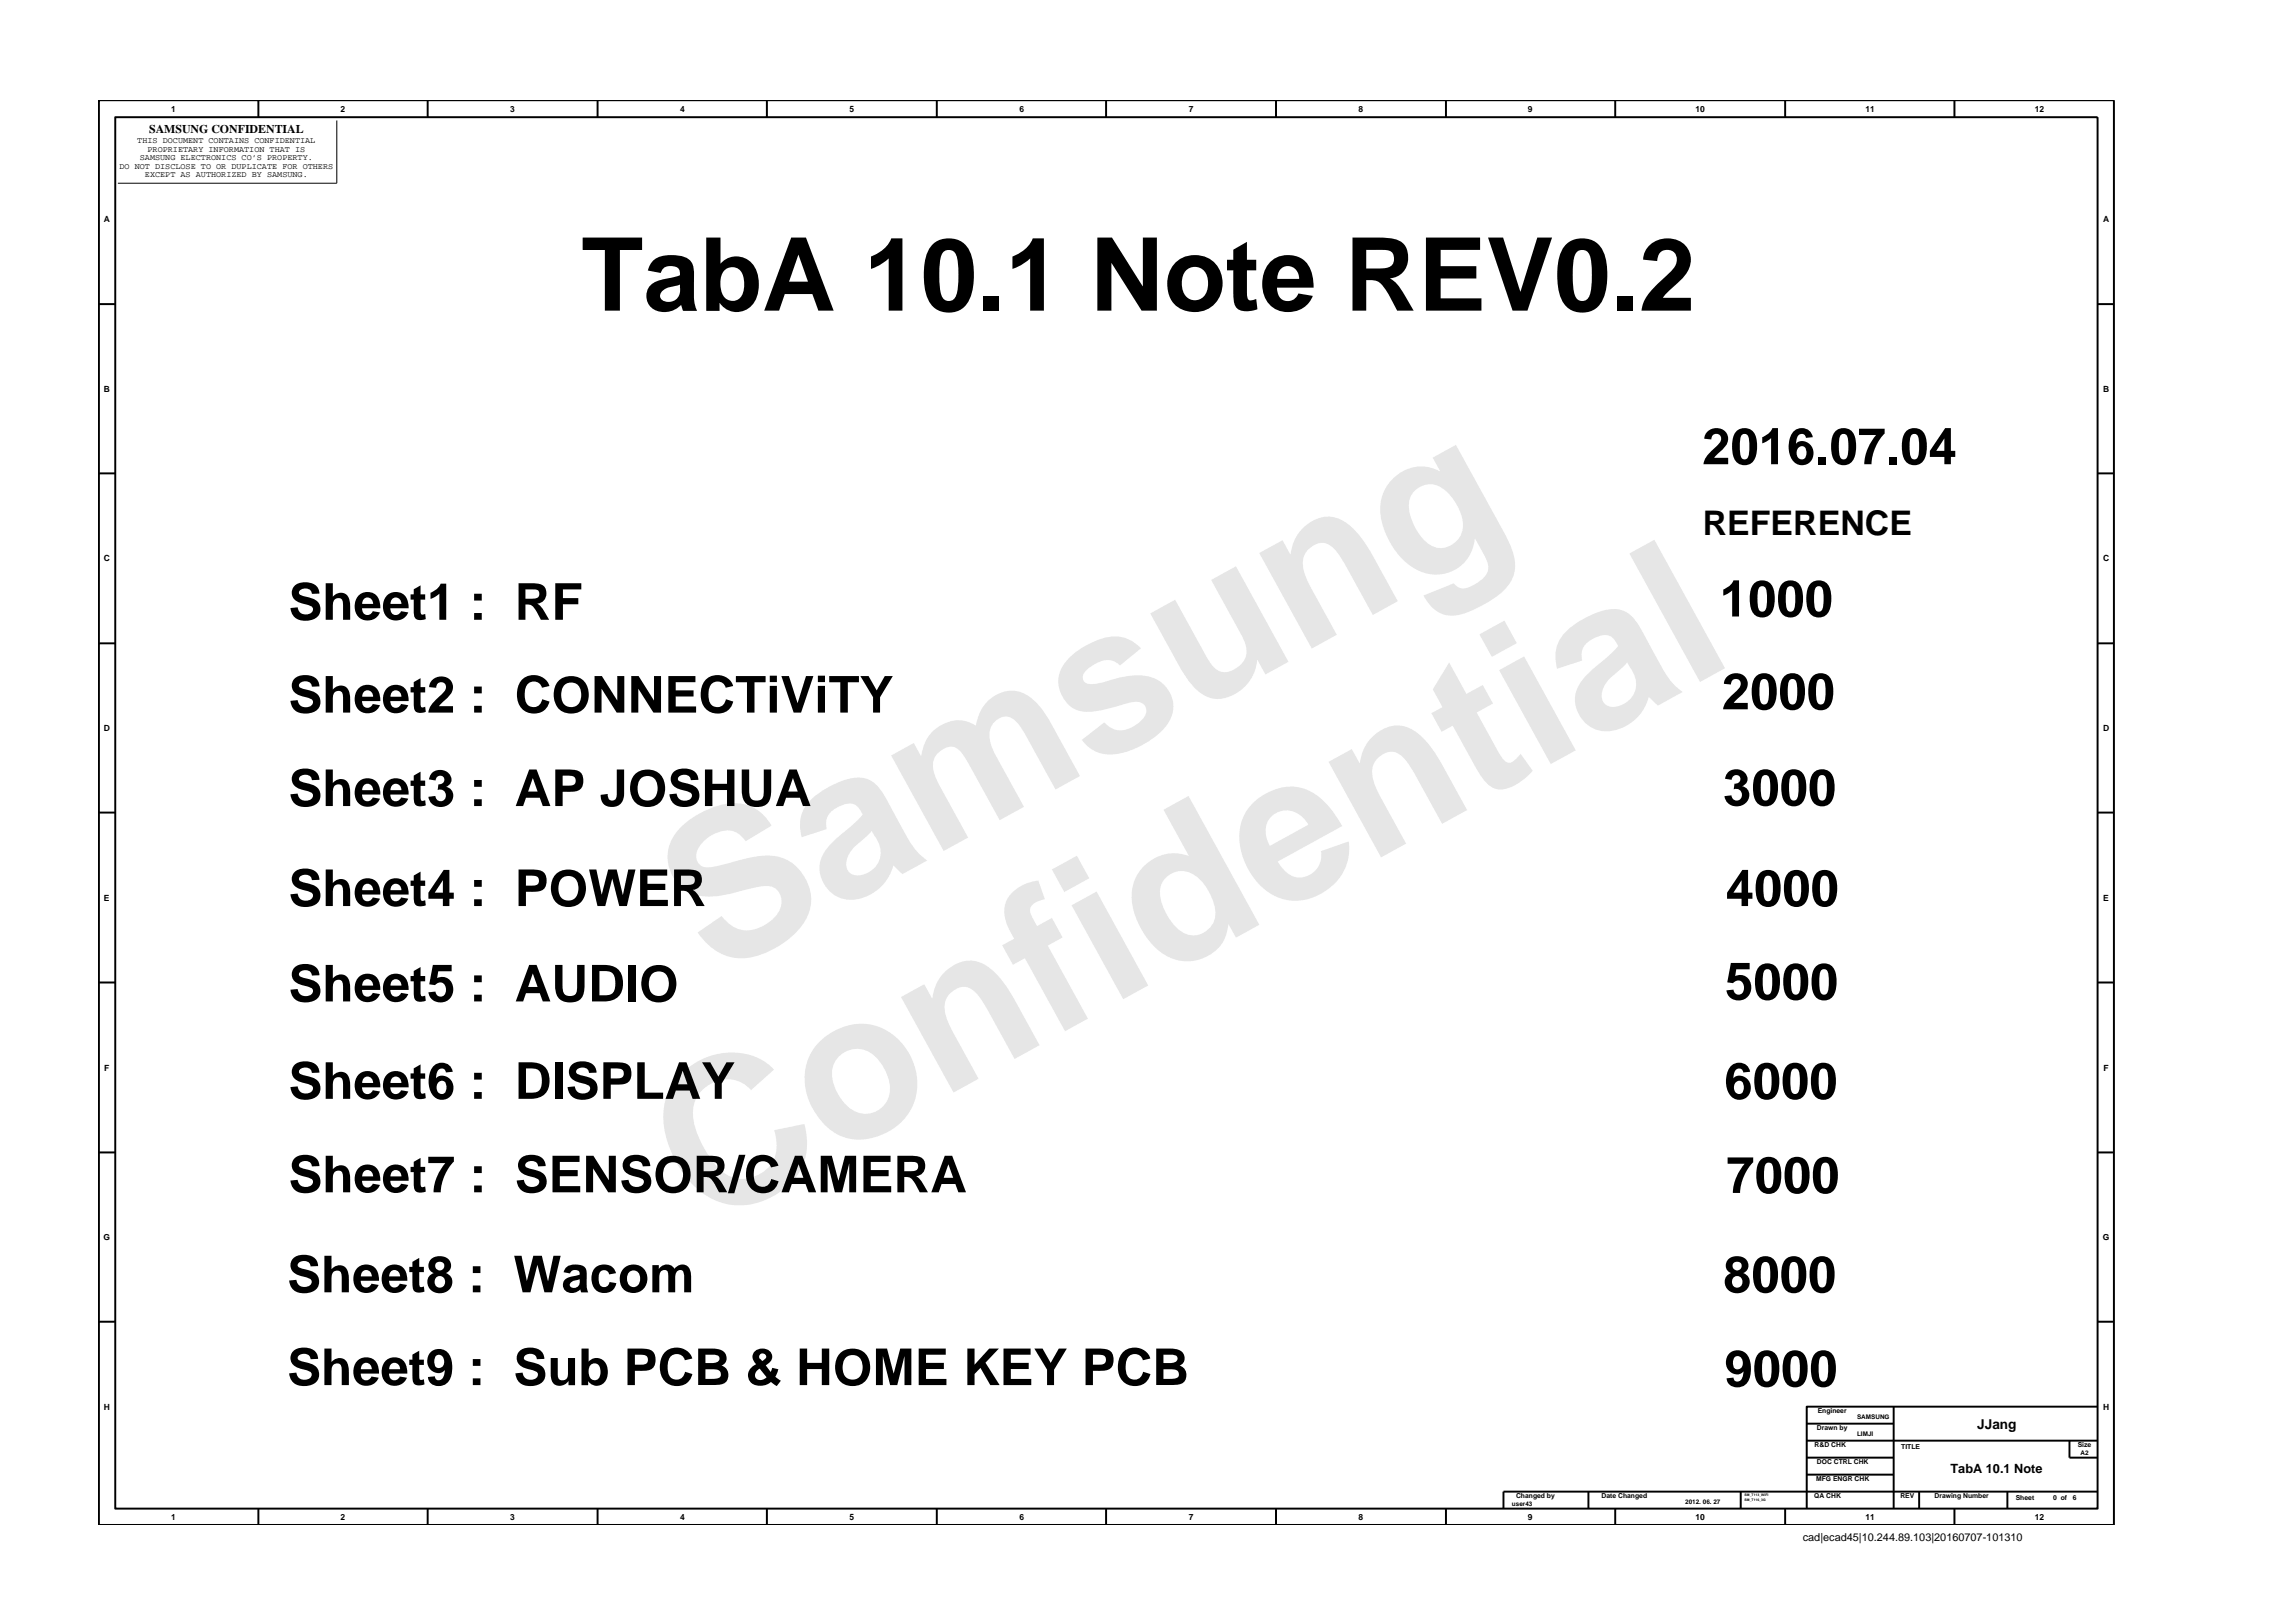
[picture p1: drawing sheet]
<svg xmlns="http://www.w3.org/2000/svg" width="297mm" height="210mm" viewBox="0 0 297 210" stroke-linecap="round" stroke-linejoin="round" font-family="sans-serif">
<defs><g id="words">
<g font-size="26.5" fill="#e6e6e6">
<text x="92.4" y="126.7" transform="rotate(-29 92.4 126.7)">Samsung</text>
<text x="91.1" y="159.4" transform="rotate(-29 91.1 159.4)">Confidential</text>
</g>
<text font-size="13.2" x="75.3" y="40.2">TabA 10.1 Note REV0.2</text>
<g font-size="6.6">
<text x="220.5" y="60.1">2016.07.04</text>
<text x="37.4" y="80.3">Sheet1 : RF</text>
<text x="222.8" y="79.9">1000</text>
<text x="37.4" y="92.3">Sheet2 : CONNECTiViTY</text>
<text x="223" y="91.9">2000</text>
<text x="37.4" y="104.4">Sheet3 : AP JOSHUA</text>
<text x="223.2" y="104.3">3000</text>
<text x="37.4" y="117.4">Sheet4 : POWER</text>
<text x="223.5" y="117.4">4000</text>
<text x="37.4" y="129.7">Sheet5 : AUDIO</text>
<text x="223.5" y="129.5">5000</text>
<text x="37.4" y="142.4">Sheet6 : DISPLAY</text>
<text x="223.4" y="142.4">6000</text>
<text x="37.4" y="154.5">Sheet7 : SENSOR/CAMERA</text>
<text x="223.6" y="154.5">7000</text>
<text x="37.2" y="167.4">Sheet8 : Wacom</text>
<text x="223.2" y="167.4">8000</text>
<text x="37.2" y="179.4">Sheet9 : Sub PCB &amp; HOME KEY PCB</text>
<text x="223.4" y="179.6">9000</text>
</g>
<text font-size="4.4" x="220.6" y="69.4">REFERENCE</text>
<text font-size="1.8" x="256.1" y="185.1">JJang</text>
<text font-size="1.6" x="252.7" y="190.8">TabA 10.1 Note</text>
<text font-size="1.5" x="19.3" y="17.2">SAMSUNG CONFIDENTIAL</text>
<text font-size="1.4" x="233.5" y="199.7">cad|ecad45|10.244.89.103|20160707-101310</text>
<g font-size="1.1">
<text x="22.2" y="14.5">1</text>
<text x="44.1" y="14.5">2</text>
<text x="66.1" y="14.5">3</text>
<text x="88.1" y="14.5">4</text>
<text x="110" y="14.5">5</text>
<text x="132.1" y="14.5">6</text>
<text x="154" y="14.5">7</text>
<text x="176" y="14.5">8</text>
<text x="197.9" y="14.5">9</text>
<text x="219.6" y="14.5">10</text>
<text x="241.6" y="14.5">11</text>
<text x="263.6" y="14.5">12</text>
<text x="15.5" y="21.8">DO NOT DISCLOSE TO OR DUPLICATE FOR OTHERS</text>
<text x="17.8" y="18.5">THIS DOCUMENT CONTAINS CONFIDENTIAL</text>
<text x="18.1" y="20.7">SAMSUNG ELECTRONICS CO’S PROPERTY.</text>
<text x="18.8" y="22.9">EXCEPT AS AUTHORIZED BY SAMSUNG.</text>
<text x="19.1" y="19.6">PROPRIETARY INFORMATION THAT IS</text>
<text x="13.4" y="28.8">A</text>
<text x="272.4" y="28.8">A</text>
<text x="13.4" y="50.8">B</text>
<text x="272.4" y="50.8">B</text>
<text x="13.4" y="72.7">C</text>
<text x="272.4" y="72.7">C</text>
<text x="13.4" y="94.7">D</text>
<text x="272.4" y="94.7">D</text>
<text x="13.5" y="116.7">E</text>
<text x="272.5" y="116.7">E</text>
<text x="13.5" y="138.7">F</text>
<text x="272.5" y="138.7">F</text>
<text x="13.4" y="160.6">G</text>
<text x="272.4" y="160.6">G</text>
<text x="13.4" y="182.6">H</text>
<text x="272.4" y="182.6">H</text>
<text x="22.2" y="196.9">1</text>
<text x="44.1" y="196.9">2</text>
<text x="66.1" y="196.9">3</text>
<text x="88.1" y="196.9">4</text>
<text x="110" y="196.9">5</text>
<text x="132.1" y="196.9">6</text>
<text x="154" y="196.9">7</text>
<text x="176" y="196.9">8</text>
<text x="197.9" y="196.9">9</text>
<text x="219.6" y="196.9">10</text>
<text x="241.6" y="196.9">11</text>
<text x="263.6" y="196.9">12</text>
</g>
<g font-size=".9">
<text x="235.4" y="185.3">Drawn by</text>
<text x="235.5" y="183.1">Engineer</text>
<text x="235.1" y="187.5">R&amp;D CHK</text>
<text x="235.3" y="191.9">MFG ENGR CHK</text>
<text x="235.4" y="189.7">DOC CTRL CHK</text>
<text x="246.3" y="187.7">TITLE</text>
<text x="269.2" y="187.5">Size</text>
<text x="196.4" y="194.1">Changed by</text>
<text x="207.5" y="194.1">Date Changed</text>
<text x="235" y="194.1">QA CHK</text>
<text x="246.2" y="194.1">REV</text>
<text x="250.6" y="194.1">Drawing Number</text>
<text x="261.1" y="194.3">Sheet</text>
<text x="266" y="194.3">0 of</text>
<text x="268.5" y="194.3">6</text>
</g>
<g font-size=".8">
<text x="240.6" y="183.8">SAMSUNG</text>
<text x="240.6" y="186">LIMJI</text>
<text x="269.5" y="188.5">A2</text>
<text x="195.9" y="195.1">user43</text>
<text x="218.3" y="194.8">2012. 06. 27</text>
</g>
<g font-size=".4">
<text x="226" y="193.8">SM_T113_WIFI</text>
<text x="226" y="194.4">SM_T116_3G</text>
</g>
</g></defs>
<g fill="none" stroke="#000" stroke-width=".25">
<path d="M12.8 13h261v184.6h-261zM14.9 15.2h256.8v180.2h-256.8zM33.5 13v2.2M55.4 13v2.2M77.4 13v2.2M99.3 13v2.2M121.4 13v2.2M143.3 13v2.2M165.3 13v2.2M187.3 13v2.2M209.2 13v2.2M231.3 13v2.2"/>
<path d="M253.2 13v2.2M12.8 39.4h2.1M271.7 39.4h2.1M12.8 61.3h2.1M271.7 61.3h2.1M12.8 83.3h2.1M271.7 83.3h2.1M12.8 105.3h2.1M271.7 105.3h2.1M12.8 127.3h2.1M271.7 127.3h2.1M12.8 149.3h2.1"/>
<path d="M271.7 149.3h2.1M12.8 171.2h2.1M271.7 171.2h2.1M33.5 195.4v2.2M55.4 195.4v2.2M77.4 195.4v2.2M99.3 195.4v2.2M121.4 195.4v2.2M143.3 195.4v2.2M165.3 195.4v2.2M187.3 195.4v2.2M205.8 193.2v2.2"/>
<path d="M209.2 195.4v2.2M225.5 193.2v2.2M231.3 195.4v2.2M234 184.4h11.3M234 186.6h37.7M234 188.8h11.3M234 191h11.3M245.3 182.2v13.2M248.6 193.2v2.2M253.2 195.4v2.2M260 193.2v2.2M268.1 186.6v2.2h3.6"/>
<path d="M271.7 182.2h-37.7v13.2M271.7 193.2h-76.9v2.2"/>
</g>
<path d="M43.6 15.6v8.1h-28.3" fill="none" stroke="#000" stroke-width=".13"/>
<use href="#words"/>
</svg>
